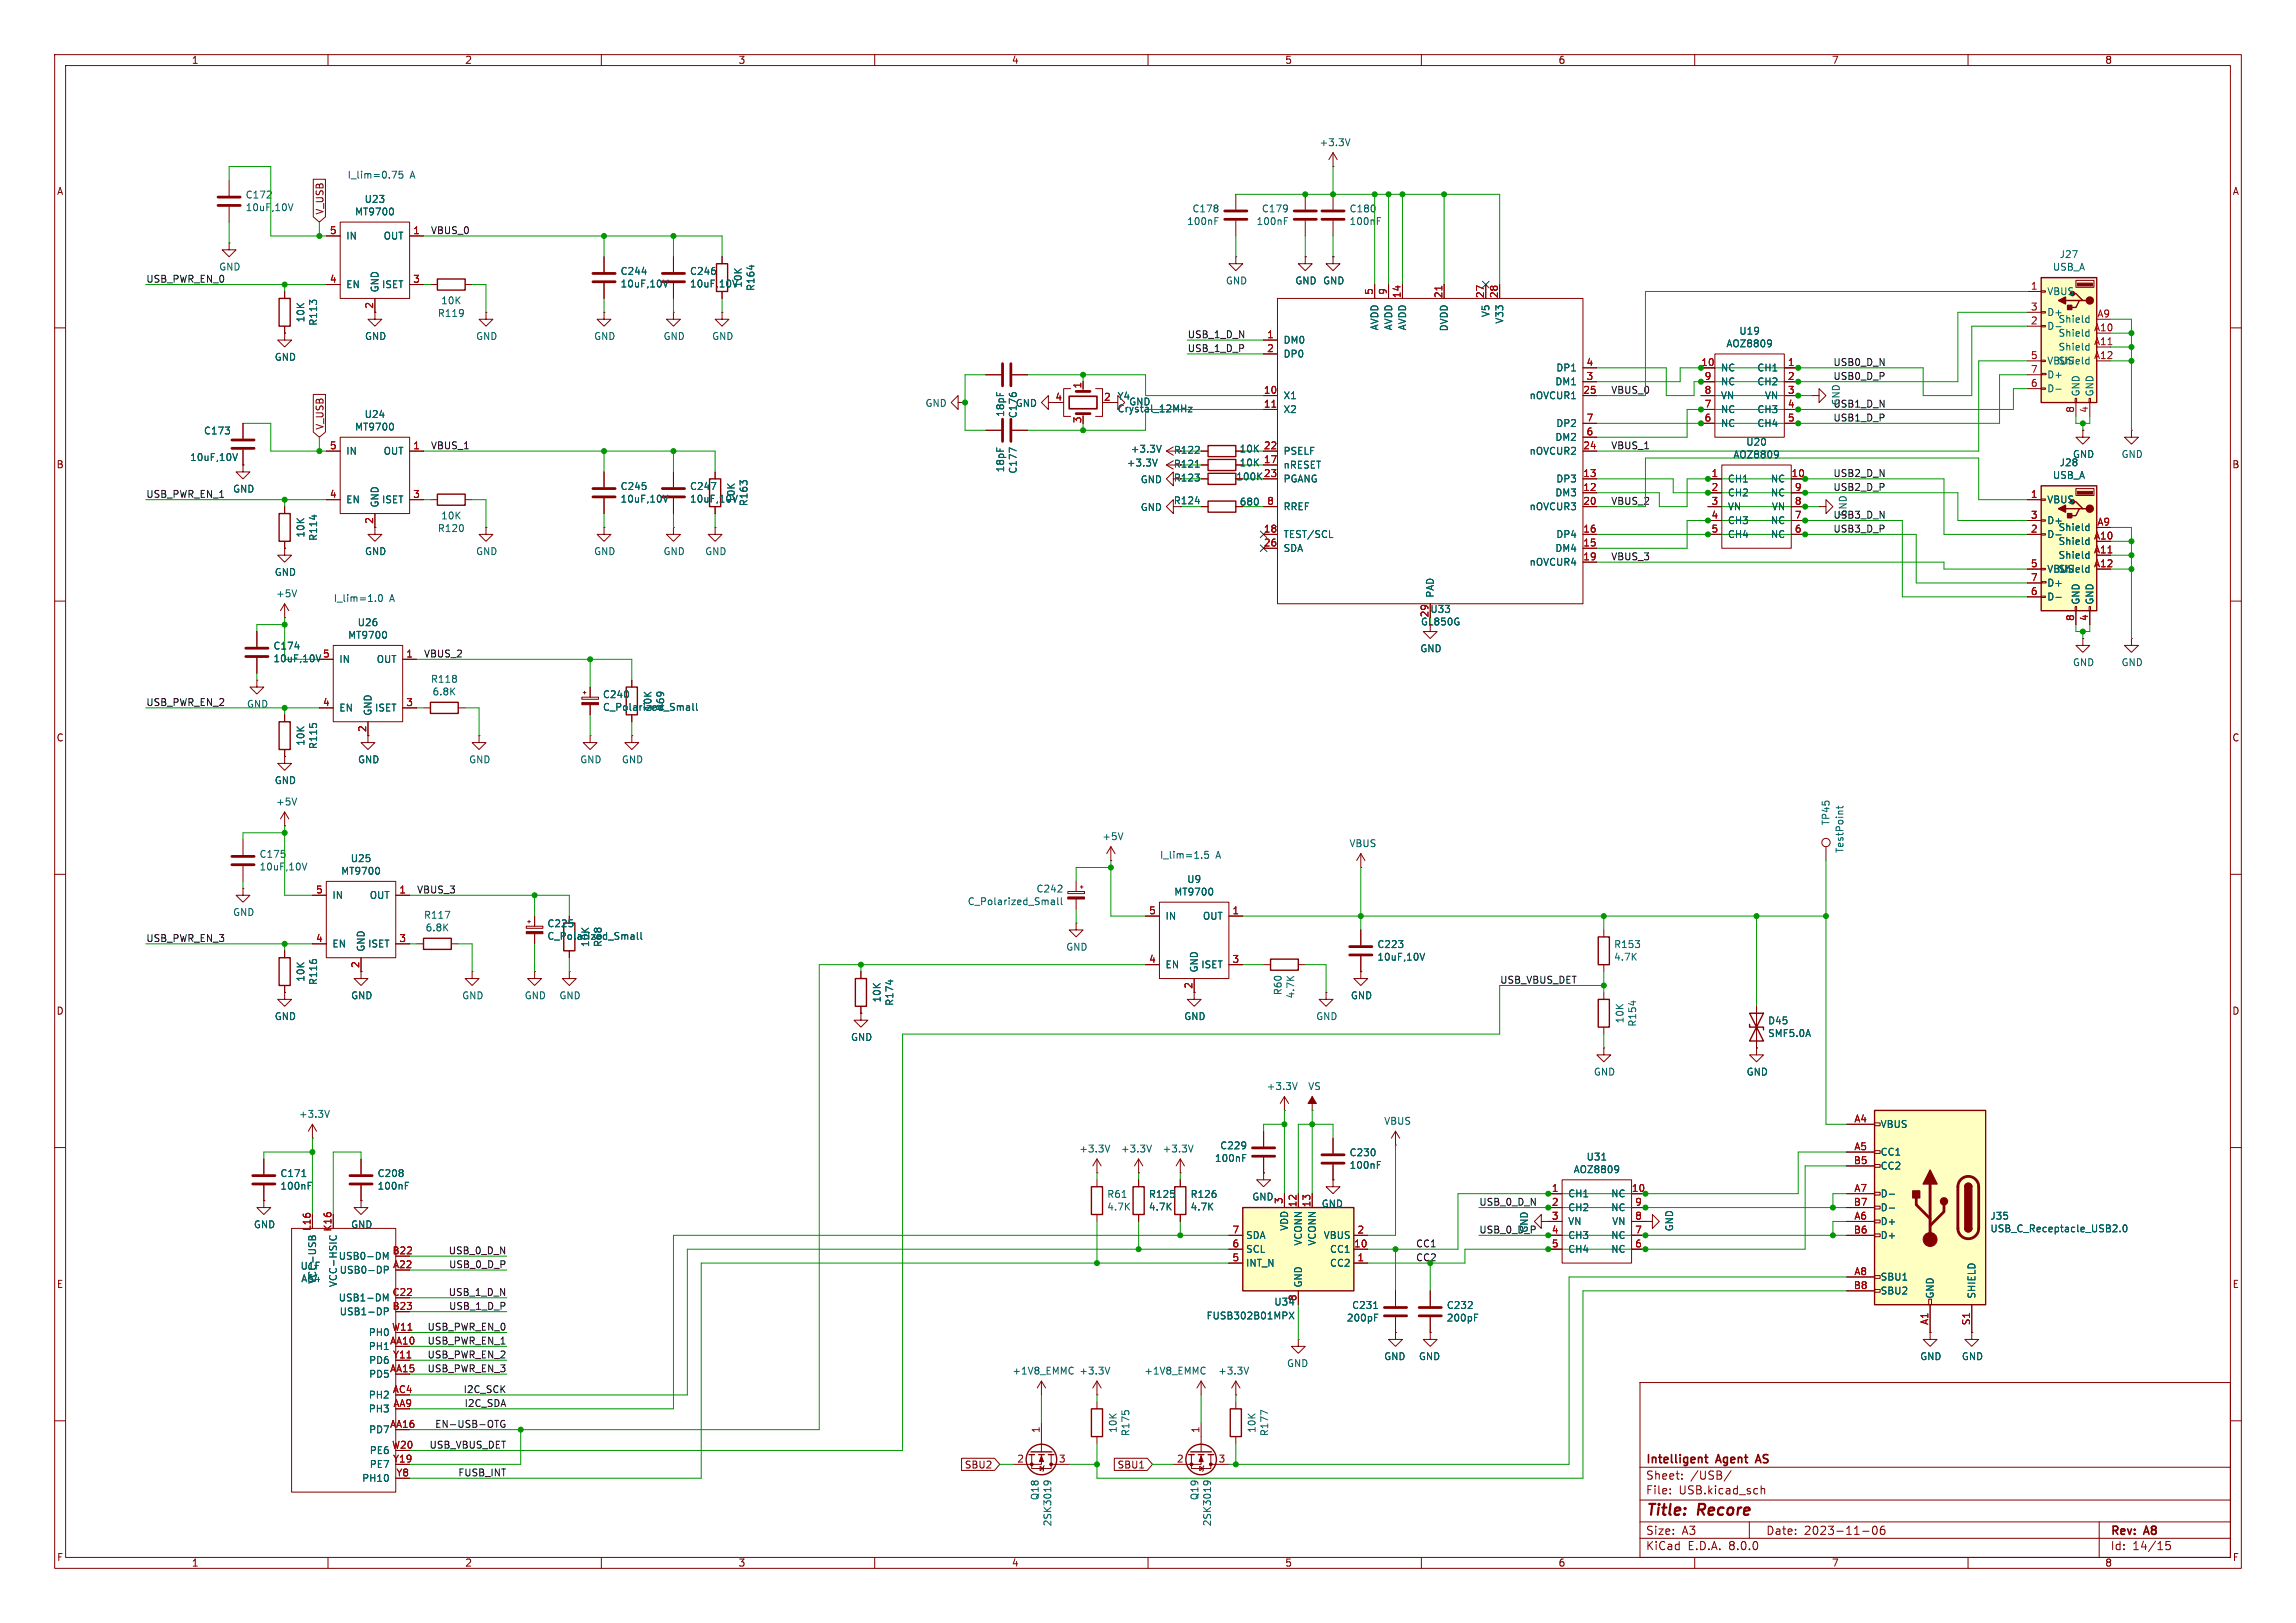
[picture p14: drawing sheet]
<svg xmlns="http://www.w3.org/2000/svg" width="420mm" height="297mm" viewBox="0 0 420 297" stroke-linecap="round" stroke-linejoin="round" font-family="sans-serif">
<defs><g id="words">
<g font-size="2.8" fill="#840000">
<text x="301" y="277.9">Title:</text>
<text x="310.6" y="277.9">Recore</text>
</g>
<g font-size="2.1" fill="#840000">
<text x="301" y="268.2">Intelligent</text>
<text x="314.1" y="268.2">Agent</text>
<text x="322" y="268.2">AS</text>
<text x="301" y="273.7">File:</text>
<text x="301" y="271">Sheet:</text>
<text x="307.1" y="273.7">USB.kicad_sch</text>
<text x="309.2" y="271">/USB/</text>
<text x="301" y="281.1">Size:</text>
<text x="307.6" y="281.1">A3</text>
<text x="323" y="281.1">Date:</text>
<text x="330" y="281.1">2023-11-06</text>
<text x="386" y="281.3">Rev:</text>
<text x="392.4" y="281.3">A8</text>
<text x="301" y="283.9">KiCad</text>
<text x="308.7" y="283.9">E.D.A.</text>
<text x="316.3" y="283.9">8.0.0</text>
<text x="386" y="283.9">Id:</text>
<text x="390.1" y="283.9">14/15</text>
</g>
<g font-size="1.8" fill="#840000">
<text x="35" y="11.9">1</text>
<text x="85" y="11.9">2</text>
<text x="135" y="11.9">3</text>
<text x="185" y="11.9">4</text>
<text x="235" y="11.9">5</text>
<text x="285" y="11.9">6</text>
<text x="335" y="11.9">7</text>
<text x="385" y="11.9">8</text>
<text x="10.3" y="35.9">A</text>
<text x="408.3" y="35.9">A</text>
<text x="59.4" y="39.4" transform="rotate(-90 59.4 39.4)">V_USB</text>
<text x="201.9" y="73.4">2</text>
<text x="59.4" y="78.7" transform="rotate(-90 59.4 78.7)">V_USB</text>
<text x="214.6" y="83.2">R122</text>
<text x="10.3" y="85.9">B</text>
<text x="214.6" y="88.3">R123</text>
<text x="214.6" y="85.8">R121</text>
<text x="226" y="88.1">100K</text>
<text x="408.2" y="85.9">B</text>
<text x="214.6" y="92.5">R124</text>
<text x="259.8" y="114.7">GL850G</text>
<text x="10.3" y="135.9">C</text>
<text x="67.1" y="134.1" transform="rotate(-90 67.1 134.1)">2</text>
<text x="408.2" y="135.9">C</text>
<text x="65.8" y="177.2" transform="rotate(-90 65.8 177.2)">2</text>
<text x="10.3" y="185.9">D</text>
<text x="218.2" y="181" transform="rotate(-90 218.2 181)">2</text>
<text x="408.2" y="185.9">D</text>
<text x="10.3" y="235.9">E</text>
<text x="408.3" y="235.9">E</text>
<text x="176.4" y="268.9">SBU2</text>
<text x="204.3" y="268.9">SBU1</text>
<text x="10.3" y="285.9">F</text>
<text x="35" y="286.9">1</text>
<text x="85" y="286.9">2</text>
<text x="135" y="286.9">3</text>
<text x="185" y="286.9">4</text>
<text x="235" y="286.9">5</text>
<text x="285" y="286.9">6</text>
<text x="335" y="286.9">7</text>
<text x="385" y="286.9">8</text>
<text x="408.3" y="285.9">F</text>
</g>
<g font-size="1.8" fill="#006464">
<text x="241.3" y="26.9">+3.3V</text>
<text x="44.8" y="36.5">C172</text>
<text x="44.8" y="38.8">10uF,10V</text>
<text x="64.9" y="39.6">MT9700</text>
<text x="66.6" y="37.3">U23</text>
<text x="217.1" y="41.4">100nF</text>
<text x="218" y="39.1">C178</text>
<text x="229.8" y="41.4">100nF</text>
<text x="230.7" y="39.1">C179</text>
<text x="246.8" y="39.1">C180</text>
<text x="246.8" y="41.4">100nF</text>
<text x="63.2" y="44">IN</text>
<text x="70.1" y="44">OUT</text>
<text x="376.7" y="47.4">J27</text>
<text x="40" y="49.7">GND</text>
<text x="63.2" y="52.9">EN</text>
<text x="69.4" y="53.6" transform="rotate(-90 69.4 53.6)">GND</text>
<text x="69.8" y="52.9">ISET</text>
<text x="113.4" y="50.5">C244</text>
<text x="113.4" y="52.8">10uF,10V</text>
<text x="126.1" y="50.5">C246</text>
<text x="126.1" y="52.8">10uF,10V</text>
<text x="135.9" y="52.7" transform="rotate(-90 135.9 52.7)">10K</text>
<text x="138.2" y="53.4" transform="rotate(-90 138.2 53.4)">R164</text>
<text x="224.2" y="52.2">GND</text>
<text x="236.9" y="52.2">GND GND</text>
<text x="375.4" y="49.7">USB_A</text>
<text x="55.9" y="59.1" transform="rotate(-90 55.9 59.1)">10K</text>
<text x="58.2" y="59.7" transform="rotate(-90 58.2 59.7)">R113</text>
<text x="80" y="58.2">R119</text>
<text x="80.6" y="55.9">10K</text>
<text x="272.6" y="58.1" transform="rotate(-90 272.6 58.1)">V5</text>
<text x="275.2" y="59.3" transform="rotate(-90 275.2 59.3)">V33</text>
<text x="374.4" y="54.2">VBUS</text>
<text x="374.4" y="58">D+</text>
<text x="376.5" y="59.3">Shield</text>
<text x="66.7" y="62.4">GND</text>
<text x="87" y="62.4">GND</text>
<text x="108.6" y="62.4">GND</text>
<text x="121.3" y="62.4">GND</text>
<text x="130.2" y="62.4">GND</text>
<text x="234.7" y="63.1">DM0</text>
<text x="234.7" y="65.6">DP0</text>
<text x="252.3" y="60.5" transform="rotate(-90 252.3 60.5)">AVDD</text>
<text x="254.9" y="60.5" transform="rotate(-90 254.9 60.5)">AVDD</text>
<text x="257.4" y="60.5" transform="rotate(-90 257.4 60.5)">AVDD</text>
<text x="265" y="60.7" transform="rotate(-90 265 60.7)">DVDD</text>
<text x="315.7" y="63.8">AOZ8809</text>
<text x="318.1" y="61.4">U19</text>
<text x="374.4" y="60.6">D-</text>
<text x="376.5" y="61.8">Shield</text>
<text x="376.5" y="64.4">Shield</text>
<text x="50.2" y="66.2">GND</text>
<text x="284.4" y="70.7">DM1</text>
<text x="284.6" y="68.2">DP1</text>
<text x="314.7" y="68.2">NC</text>
<text x="314.7" y="70.7">NC</text>
<text x="321.4" y="70.7">CH2</text>
<text x="321.4" y="68.2">CH1</text>
<text x="374.4" y="66.9">VBUS</text>
<text x="374.4" y="72">D-</text>
<text x="374.4" y="69.4">D+</text>
<text x="376.5" y="66.9">Shield</text>
<text x="66.6" y="76.7">U24</text>
<text x="169.2" y="74.7">GND</text>
<text x="183.9" y="76.4" transform="rotate(-90 183.9 76.4)">18pF</text>
<text x="185.7" y="74.7">GND</text>
<text x="186.2" y="76.6" transform="rotate(-90 186.2 76.6)">C176</text>
<text x="204.3" y="73.4">Y4</text>
<text x="204.3" y="75.7">Crystal_12MHz</text>
<text x="206.5" y="74.4">GND</text>
<text x="234.7" y="73.3">X1</text>
<text x="234.7" y="75.8">X2</text>
<text x="279.7" y="73.3">nOVCUR1</text>
<text x="314.7" y="75.8">NC</text>
<text x="314.7" y="73.3">VN</text>
<text x="321.4" y="75.8">CH3</text>
<text x="322.8" y="73.3">VN</text>
<text x="380.6" y="72.6" transform="rotate(-90 380.6 72.6)">GND</text>
<text x="383.1" y="72.6" transform="rotate(-90 383.1 72.6)">GND</text>
<text x="37.2" y="79.7">C173</text>
<text x="63.2" y="83.4">IN</text>
<text x="64.9" y="79">MT9700</text>
<text x="70.1" y="83.4">OUT</text>
<text x="206.8" y="83">+3.3V</text>
<text x="226.7" y="83">10K</text>
<text x="234.7" y="83.4">PSELF</text>
<text x="279.7" y="83.4">nOVCUR2</text>
<text x="284.4" y="80.9">DM2</text>
<text x="284.6" y="78.3">DP2</text>
<text x="314.7" y="78.3">NC</text>
<text x="319.3" y="81.8">U20</text>
<text x="321.4" y="78.3">CH4</text>
<text x="379.1" y="84">GND</text>
<text x="388" y="84">GND</text>
<text x="34.7" y="84.6">10uF,10V</text>
<text x="113.4" y="89.9">C245</text>
<text x="126.1" y="89.9">C247</text>
<text x="183.9" y="86.5" transform="rotate(-90 183.9 86.5)">18pF</text>
<text x="186.2" y="86.8" transform="rotate(-90 186.2 86.8)">C177</text>
<text x="206" y="85.6">+3.3V</text>
<text x="208.6" y="88.6">GND</text>
<text x="226.7" y="85.5">10K</text>
<text x="234.7" y="86">nRESET</text>
<text x="234.7" y="88.5">PGANG</text>
<text x="284.6" y="88.5">DP3</text>
<text x="316" y="88.5">CH1</text>
<text x="317" y="84.1">AOZ8809</text>
<text x="323.8" y="88.5">NC</text>
<text x="375.4" y="87.8">USB_A</text>
<text x="376.7" y="85.5">J28</text>
<text x="42.5" y="90.3">GND</text>
<text x="63.2" y="92.3">EN</text>
<text x="69.4" y="93" transform="rotate(-90 69.4 93)">GND</text>
<text x="69.8" y="92.3">ISET</text>
<text x="80.6" y="95.2">10K</text>
<text x="113.4" y="92.2">10uF,10V</text>
<text x="126.1" y="92.2">10uF,10V</text>
<text x="134.6" y="92.1" transform="rotate(-90 134.6 92.1)">10K</text>
<text x="136.9" y="92.7" transform="rotate(-90 136.9 92.7)">R163</text>
<text x="208.6" y="93.7">GND</text>
<text x="226.7" y="92.7">680</text>
<text x="234.7" y="93.6">RREF</text>
<text x="279.7" y="93.6">nOVCUR3</text>
<text x="284.4" y="91">DM3</text>
<text x="316" y="91">CH2</text>
<text x="316" y="93.6">VN</text>
<text x="323.8" y="91">NC</text>
<text x="324" y="93.6">VN</text>
<text x="374.4" y="92.3">VBUS</text>
<text x="55.9" y="98.5" transform="rotate(-90 55.9 98.5)">10K</text>
<text x="58.2" y="99.1" transform="rotate(-90 58.2 99.1)">R114</text>
<text x="66.7" y="101.8">GND</text>
<text x="80" y="97.6">R120</text>
<text x="87" y="101.8">GND</text>
<text x="108.6" y="101.8">GND</text>
<text x="121.3" y="101.8">GND</text>
<text x="128.9" y="101.8">GND</text>
<text x="234.7" y="98.7">TEST/SCL</text>
<text x="234.7" y="101.2">SDA</text>
<text x="284.4" y="101.2">DM4</text>
<text x="284.6" y="98.7">DP4</text>
<text x="316" y="96.1">CH3</text>
<text x="316" y="98.7">CH4</text>
<text x="323.8" y="98.7">NC</text>
<text x="323.8" y="96.1">NC</text>
<text x="374.4" y="98.7">D-</text>
<text x="374.4" y="96.1">D+</text>
<text x="376.5" y="99.9">Shield</text>
<text x="376.5" y="97.4">Shield</text>
<text x="50.2" y="105.6">GND</text>
<text x="279.7" y="103.7">nOVCUR4</text>
<text x="374.4" y="105">VBUS</text>
<text x="374.4" y="107.5">D+</text>
<text x="376.5" y="102.5">Shield</text>
<text x="376.5" y="105">Shield</text>
<text x="50.4" y="109.5">+5V</text>
<text x="261.5" y="112.3">U33</text>
<text x="262.5" y="109.5" transform="rotate(-90 262.5 109.5)">PAD</text>
<text x="374.4" y="110.1">D-</text>
<text x="380.6" y="110.7" transform="rotate(-90 380.6 110.7)">GND</text>
<text x="383.1" y="110.7" transform="rotate(-90 383.1 110.7)">GND</text>
<text x="49.9" y="119.1">C174</text>
<text x="63.6" y="117.1">MT9700</text>
<text x="65.3" y="114.8">U26</text>
<text x="259.7" y="119.6">GND</text>
<text x="49.9" y="121.4">10uF,10V</text>
<text x="62" y="121.5">IN</text>
<text x="68.8" y="121.5">OUT</text>
<text x="78.7" y="125.1">R118</text>
<text x="379.1" y="122.1">GND</text>
<text x="388" y="122.1">GND</text>
<text x="45.1" y="129.7">GND</text>
<text x="62" y="130.4">EN</text>
<text x="68.2" y="131.1" transform="rotate(-90 68.2 131.1)">GND</text>
<text x="68.5" y="130.4">ISET</text>
<text x="79" y="127.5">6.8K</text>
<text x="110.2" y="128">C240</text>
<text x="110.2" y="130.3">C_Polarized_Small</text>
<text x="119.4" y="130.2" transform="rotate(-90 119.4 130.2)">10K</text>
<text x="121.7" y="130.2" transform="rotate(-90 121.7 130.2)">R69</text>
<text x="55.9" y="136.6" transform="rotate(-90 55.9 136.6)">10K</text>
<text x="58.2" y="137.2" transform="rotate(-90 58.2 137.2)">R115</text>
<text x="50.2" y="143.7">GND</text>
<text x="65.4" y="139.9">GND</text>
<text x="85.7" y="139.9">GND</text>
<text x="106" y="139.9">GND</text>
<text x="113.7" y="139.9">GND</text>
<text x="50.4" y="147.6">+5V</text>
<text x="201.5" y="153.9">+5V</text>
<text x="246.8" y="155.2">VBUS</text>
<text x="334.9" y="151.1" transform="rotate(-90 334.9 151.1)">TP45</text>
<text x="47.4" y="157.2">C175</text>
<text x="47.4" y="159.5">10uF,10V</text>
<text x="62.3" y="160.3">MT9700</text>
<text x="64.1" y="158">U25</text>
<text x="217.1" y="161.8">U9</text>
<text x="337.4" y="156.2" transform="rotate(-90 337.4 156.2)">TestPoint</text>
<text x="42.5" y="167.8">GND</text>
<text x="60.7" y="164.7">IN</text>
<text x="67.5" y="164.7">OUT</text>
<text x="176.9" y="165.8">C_Polarized_Small</text>
<text x="189.5" y="163.5">C242</text>
<text x="214.7" y="164.1">MT9700</text>
<text x="60.7" y="173.6">EN</text>
<text x="67.2" y="173.6">ISET</text>
<text x="77.5" y="168.3">R117</text>
<text x="77.8" y="170.6">6.8K</text>
<text x="100" y="169.9">C225</text>
<text x="100" y="172.2">C_Polarized_Small</text>
<text x="107.9" y="173.4" transform="rotate(-90 107.9 173.4)">10K</text>
<text x="110.3" y="173.4" transform="rotate(-90 110.3 173.4)">R68</text>
<text x="213.1" y="168.5">IN</text>
<text x="219.9" y="168.5">OUT</text>
<text x="251.9" y="173.7">C223</text>
<text x="295.2" y="173.7">R153</text>
<text x="55.9" y="179.7" transform="rotate(-90 55.9 179.7)">10K</text>
<text x="66.9" y="174.2" transform="rotate(-90 66.9 174.2)">GND</text>
<text x="194.9" y="174.2">GND</text>
<text x="213.1" y="177.4">EN</text>
<text x="219.3" y="178.1" transform="rotate(-90 219.3 178.1)">GND</text>
<text x="219.6" y="177.4">ISET</text>
<text x="251.9" y="176">10uF,10V</text>
<text x="295.2" y="176">4.7K</text>
<text x="58.2" y="180.4" transform="rotate(-90 58.2 180.4)">R116</text>
<text x="64.1" y="183.1">GND</text>
<text x="84.5" y="183.1">GND</text>
<text x="95.9" y="183.1">GND</text>
<text x="102.2" y="183.1">GND</text>
<text x="161.3" y="183.6" transform="rotate(-90 161.3 183.6)">10K</text>
<text x="163.6" y="184.2" transform="rotate(-90 163.6 184.2)">R174</text>
<text x="234.6" y="182.2" transform="rotate(-90 234.6 182.2)">R60</text>
<text x="237" y="182.8" transform="rotate(-90 237 182.8)">4.7K</text>
<text x="247" y="183.1">GND</text>
<text x="50.2" y="186.9">GND</text>
<text x="155.6" y="190.7">GND</text>
<text x="216.5" y="186.9">GND</text>
<text x="240.7" y="186.9">GND</text>
<text x="297.2" y="187.4" transform="rotate(-90 297.2 187.4)">10K</text>
<text x="299.5" y="188" transform="rotate(-90 299.5 188)">R154</text>
<text x="323.3" y="187.7">D45</text>
<text x="323.3" y="190">SMF5.0A</text>
<text x="291.5" y="197">GND</text>
<text x="319.4" y="197">GND</text>
<text x="231.6" y="199.7">+3.3V</text>
<text x="239.2" y="199.7">VS</text>
<text x="54.6" y="204.7">+3.3V</text>
<text x="253.1" y="206">VBUS</text>
<text x="343.9" y="206.6">VBUS</text>
<text x="51.2" y="215.6">C171</text>
<text x="69" y="215.6">C208</text>
<text x="197.3" y="211.1">+3.3V</text>
<text x="205" y="211.1">+3.3V</text>
<text x="212.6" y="211.1">+3.3V</text>
<text x="222.1" y="212.8">100nF</text>
<text x="223.1" y="210.5">C229</text>
<text x="246.8" y="211.8">C230</text>
<text x="246.8" y="214.1">100nF</text>
<text x="287.8" y="214.9">AOZ8809</text>
<text x="290.1" y="212.6">U31</text>
<text x="343.9" y="211.7">CC1</text>
<text x="343.9" y="214.2">CC2</text>
<text x="51.2" y="217.9">100nF</text>
<text x="69" y="217.9">100nF</text>
<text x="202.4" y="219.4">R61</text>
<text x="202.4" y="221.7">4.7K</text>
<text x="210.1" y="219.4">R125</text>
<text x="210.1" y="221.7">4.7K</text>
<text x="217.7" y="219.4">R126</text>
<text x="217.7" y="221.7">4.7K</text>
<text x="229" y="219.9">GND</text>
<text x="241.7" y="221.2">GND</text>
<text x="286.8" y="221.8">CH2</text>
<text x="286.8" y="219.3">CH1</text>
<text x="294.6" y="219.3">NC</text>
<text x="294.6" y="221.8">NC</text>
<text x="343.9" y="219.3">D-</text>
<text x="343.9" y="221.8">D-</text>
<text x="46.4" y="225">GND</text>
<text x="64.1" y="225">GND</text>
<text x="227.8" y="226.9">SDA</text>
<text x="235.8" y="225.3" transform="rotate(-90 235.8 225.3)">VDD</text>
<text x="242" y="226.9">VBUS</text>
<text x="279.7" y="225.7" transform="rotate(-90 279.7 225.7)">GND</text>
<text x="286.8" y="224.4">VN</text>
<text x="286.8" y="226.9">CH3</text>
<text x="294.6" y="226.9">NC</text>
<text x="294.8" y="224.4">VN</text>
<text x="306.2" y="225.4" transform="rotate(-90 306.2 225.4)">GND</text>
<text x="343.9" y="224.4">D+</text>
<text x="343.9" y="226.9">D+</text>
<text x="364" y="223.4">J35</text>
<text x="364" y="225.7">USB_C_Receptacle_USB2.0</text>
<text x="54.9" y="232.5">U1F</text>
<text x="61.9" y="230.7">USB0-DM</text>
<text x="62" y="233.3">USB0-DP</text>
<text x="227.8" y="232">INT_N</text>
<text x="227.8" y="229.5">SCL</text>
<text x="238.4" y="228" transform="rotate(-90 238.4 228)">VCONN</text>
<text x="240.9" y="228" transform="rotate(-90 240.9 228)">VCONN</text>
<text x="243.2" y="232">CC2</text>
<text x="243.2" y="229.5">CC1</text>
<text x="286.8" y="229.5">CH4</text>
<text x="294.6" y="229.5">NC</text>
<text x="55" y="234.8">A64</text>
<text x="58" y="235" transform="rotate(-90 58 235)">VCC-USB</text>
<text x="61.8" y="235.6" transform="rotate(-90 61.8 235.6)">VCC-HSIC</text>
<text x="61.9" y="238.4">USB1-DM</text>
<text x="233" y="239.1">U34</text>
<text x="238.4" y="235.7" transform="rotate(-90 238.4 235.7)">GND</text>
<text x="247.2" y="239.7">C231</text>
<text x="264.6" y="239.7">C232</text>
<text x="343.9" y="234.5">SBU1</text>
<text x="343.9" y="237.1">SBU2</text>
<text x="353.9" y="237.7" transform="rotate(-90 353.9 237.7)">GND</text>
<text x="361.5" y="237.7" transform="rotate(-90 361.5 237.7)">SHIELD</text>
<text x="62" y="240.9">USB1-DP</text>
<text x="67.4" y="244.7">PH0</text>
<text x="220.6" y="241.7">FUSB302B01MPX</text>
<text x="246.3" y="242">200pF</text>
<text x="264.6" y="242">200pF</text>
<text x="67.4" y="247.2">PH1</text>
<text x="67.4" y="249.8">PD6</text>
<text x="185.1" y="251.7">+1V8_EMMC</text>
<text x="197.3" y="251.7">+3.3V</text>
<text x="209.2" y="251.7">+1V8_EMMC</text>
<text x="222.7" y="251.7">+3.3V</text>
<text x="235.3" y="250.4">GND</text>
<text x="253.1" y="249.1">GND</text>
<text x="259.5" y="249.1">GND</text>
<text x="351.1" y="249.1">GND</text>
<text x="358.8" y="249.1">GND</text>
<text x="67.4" y="256.1">PH2</text>
<text x="67.4" y="252.3">PD5</text>
<text x="67.4" y="258.7">PH3</text>
<text x="67.4" y="262.5">PD7</text>
<text x="204.5" y="262.3" transform="rotate(-90 204.5 262.3)">10K</text>
<text x="206.8" y="262.9" transform="rotate(-90 206.8 262.9)">R175</text>
<text x="229.9" y="262.3" transform="rotate(-90 229.9 262.3)">10K</text>
<text x="232.2" y="262.9" transform="rotate(-90 232.2 262.9)">R177</text>
<text x="67.5" y="266.3">PE6</text>
<text x="67.5" y="268.8">PE7</text>
<text x="66.2" y="271.4">PH10</text>
<text x="190.2" y="274.6" transform="rotate(-90 190.2 274.6)">Q18</text>
<text x="219.4" y="274.6" transform="rotate(-90 219.4 274.6)">Q19</text>
<text x="192.5" y="279.4" transform="rotate(-90 192.5 279.4)">2SK3019</text>
<text x="221.7" y="279.4" transform="rotate(-90 221.7 279.4)">2SK3019</text>
</g>
<g font-size="1.8" fill="#0000c2">
<text x="63.5" y="32.8">I_lim=0.75</text>
<text x="75" y="32.8">A</text>
<text x="61" y="110.2">I_lim=1.0</text>
<text x="71.3" y="110.2">A</text>
<text x="212.1" y="157.2">I_lim=1.5</text>
<text x="222.4" y="157.2">A</text>
</g>
<g font-size="1.8" fill="#a90000">
<text x="60.3" y="42.9">5</text>
<text x="75.5" y="42.9">1</text>
<text x="60.3" y="51.8">4</text>
<text x="75.5" y="51.8">3</text>
<text x="371.4" y="53.1">1</text>
<text x="68.3" y="56.6" transform="rotate(-90 68.3 56.6)">2</text>
<text x="251.2" y="54" transform="rotate(-90 251.2 54)">5</text>
<text x="253.7" y="54" transform="rotate(-90 253.7 54)">9</text>
<text x="256.3" y="54.7" transform="rotate(-90 256.3 54.7)">14</text>
<text x="263.9" y="54.7" transform="rotate(-90 263.9 54.7)">21</text>
<text x="271.5" y="54.7" transform="rotate(-90 271.5 54.7)">27</text>
<text x="274.1" y="54.7" transform="rotate(-90 274.1 54.7)">28</text>
<text x="371.4" y="59.4">2</text>
<text x="371.4" y="56.9">3</text>
<text x="383.6" y="58.2">A9</text>
<text x="231.7" y="62">1</text>
<text x="231.7" y="64.5">2</text>
<text x="371.4" y="65.8">5</text>
<text x="383" y="60.7">A10</text>
<text x="383" y="63.2">A11</text>
<text x="383" y="65.8">A12</text>
<text x="197.9" y="71.2" transform="rotate(-90 197.9 71.2)">1</text>
<text x="290.1" y="69.6">3</text>
<text x="290.1" y="67.1">4</text>
<text x="311.1" y="67.1">10</text>
<text x="311.7" y="69.6">9</text>
<text x="327" y="69.6">2</text>
<text x="327" y="67.1">1</text>
<text x="371.4" y="70.9">6</text>
<text x="371.4" y="68.3">7</text>
<text x="193" y="73.4">4</text>
<text x="197.9" y="77.5" transform="rotate(-90 197.9 77.5)">3</text>
<text x="231.1" y="72.1">10</text>
<text x="231.1" y="74.7">11</text>
<text x="289.5" y="72.1">25</text>
<text x="290.1" y="77.2">7</text>
<text x="311.7" y="77.2">6</text>
<text x="311.7" y="74.7">7</text>
<text x="311.7" y="72.1">8</text>
<text x="327" y="72.1">3</text>
<text x="327" y="74.7">4</text>
<text x="327" y="77.2">5</text>
<text x="379.5" y="75.6" transform="rotate(-90 379.5 75.6)">8</text>
<text x="382" y="75.6" transform="rotate(-90 382 75.6)">4</text>
<text x="60.3" y="82.3">5</text>
<text x="75.5" y="82.3">1</text>
<text x="231.1" y="82.3">22</text>
<text x="289.5" y="82.3">24</text>
<text x="290.1" y="79.8">6</text>
<text x="231.1" y="84.8">17</text>
<text x="231.1" y="87.4">23</text>
<text x="289.5" y="89.9">12</text>
<text x="289.5" y="87.4">13</text>
<text x="313" y="89.9">2</text>
<text x="313" y="87.4">1</text>
<text x="327.6" y="87.4">10</text>
<text x="328.2" y="89.9">9</text>
<text x="60.3" y="91.2">4</text>
<text x="68.3" y="96" transform="rotate(-90 68.3 96)">2</text>
<text x="75.5" y="91.2">3</text>
<text x="231.7" y="92.5">8</text>
<text x="289.5" y="92.5">20</text>
<text x="313" y="92.5">3</text>
<text x="313" y="95">4</text>
<text x="328.2" y="95">7</text>
<text x="328.2" y="92.5">8</text>
<text x="371.4" y="91.2">1</text>
<text x="371.4" y="95">3</text>
<text x="231.1" y="97.5">18</text>
<text x="231.1" y="100.1">26</text>
<text x="289.5" y="100.1">15</text>
<text x="289.5" y="97.5">16</text>
<text x="313" y="97.5">5</text>
<text x="328.2" y="97.5">6</text>
<text x="371.4" y="97.5">2</text>
<text x="383" y="98.8">A10</text>
<text x="383" y="101.3">A11</text>
<text x="383.6" y="96.3">A9</text>
<text x="289.5" y="102.6">19</text>
<text x="371.4" y="103.9">5</text>
<text x="371.4" y="106.4">7</text>
<text x="383" y="103.9">A12</text>
<text x="261.4" y="113.1" transform="rotate(-90 261.4 113.1)">29</text>
<text x="371.4" y="109">6</text>
<text x="379.5" y="113.7" transform="rotate(-90 379.5 113.7)">8</text>
<text x="382" y="113.7" transform="rotate(-90 382 113.7)">4</text>
<text x="59" y="120.4">5</text>
<text x="74.2" y="120.4">1</text>
<text x="59" y="129.3">4</text>
<text x="74.2" y="129.3">3</text>
<text x="57.7" y="163.6">5</text>
<text x="73" y="163.6">1</text>
<text x="210.1" y="167.4">5</text>
<text x="225.4" y="167.4">1</text>
<text x="57.7" y="172.5">4</text>
<text x="73" y="172.5">3</text>
<text x="210.1" y="176.3">4</text>
<text x="225.4" y="176.3">3</text>
<text x="339.1" y="205.5">A4</text>
<text x="339" y="213.1">B5</text>
<text x="339.1" y="210.6">A5</text>
<text x="234.7" y="220.4" transform="rotate(-90 234.7 220.4)">3</text>
<text x="237.2" y="221" transform="rotate(-90 237.2 221)">12</text>
<text x="239.8" y="221" transform="rotate(-90 239.8 221)">13</text>
<text x="283.8" y="220.7">2</text>
<text x="283.8" y="218.2">1</text>
<text x="298.4" y="218.2">10</text>
<text x="299" y="220.7">9</text>
<text x="339" y="220.7">B7</text>
<text x="339.1" y="218.2">A7</text>
<text x="56.9" y="225.3" transform="rotate(-90 56.9 225.3)">L16</text>
<text x="60.7" y="225.5" transform="rotate(-90 60.7 225.5)">K16</text>
<text x="225.4" y="225.8">7</text>
<text x="248.2" y="225.8">2</text>
<text x="283.8" y="223.3">3</text>
<text x="283.8" y="225.8">4</text>
<text x="299" y="225.8">7</text>
<text x="299" y="223.3">8</text>
<text x="339" y="225.8">B6</text>
<text x="339.1" y="223.3">A6</text>
<text x="71.7" y="229.6">B22</text>
<text x="71.8" y="232.2">A22</text>
<text x="225.4" y="230.9">5</text>
<text x="225.4" y="228.3">6</text>
<text x="247.6" y="228.3">10</text>
<text x="248.2" y="230.9">1</text>
<text x="283.8" y="228.3">5</text>
<text x="299" y="228.3">6</text>
<text x="339.1" y="233.4">A8</text>
<text x="71.7" y="239.8">B23</text>
<text x="71.7" y="237.2">C22</text>
<text x="237.2" y="238.2" transform="rotate(-90 237.2 238.2)">8</text>
<text x="339" y="236">B8</text>
<text x="71.6" y="243.6">W11</text>
<text x="352.8" y="242.6" transform="rotate(-90 352.8 242.6)">A1</text>
<text x="360.4" y="242.6" transform="rotate(-90 360.4 242.6)">S1</text>
<text x="71.3" y="246.1">AA10</text>
<text x="71.3" y="251.2">AA15</text>
<text x="71.8" y="248.7">Y11</text>
<text x="71.8" y="255">AC4</text>
<text x="71.9" y="257.6">AA9</text>
<text x="71.3" y="261.4">AA16</text>
<text x="190.2" y="262.3" transform="rotate(-90 190.2 262.3)">1</text>
<text x="219.5" y="262.3" transform="rotate(-90 219.5 262.3)">1</text>
<text x="71.6" y="265.2">W20</text>
<text x="71.8" y="267.7">Y19</text>
<text x="186" y="267.7">2</text>
<text x="193.6" y="267.7">3</text>
<text x="215.2" y="267.7">2</text>
<text x="222.8" y="267.7">3</text>
<text x="72.4" y="270.3">Y8</text>
</g>
<g font-size="1.8" fill="#0f0f0f">
<text x="78.7" y="42.9">VBUS_0</text>
<text x="26.7" y="51.8">USB_PWR_EN_0</text>
<text x="217.2" y="64.5">USB_1_D_P</text>
<text x="217.2" y="62">USB_1_D_N</text>
<text x="335.3" y="67">USB0_D_N</text>
<text x="335.3" y="69.6">USB0_D_P</text>
<text x="294.6" y="72.1">VBUS_0</text>
<text x="335.3" y="74.7">USB1_D_N</text>
<text x="335.3" y="77.2">USB1_D_P</text>
<text x="336.7" y="74.3" transform="rotate(-90 336.7 74.3)">GND</text>
<text x="78.7" y="82.3">VBUS_1</text>
<text x="294.6" y="82.3">VBUS_1</text>
<text x="335.3" y="89.9">USB2_D_P</text>
<text x="335.3" y="87.4">USB2_D_N</text>
<text x="26.7" y="91.2">USB_PWR_EN_1</text>
<text x="294.6" y="92.4">VBUS_2</text>
<text x="335.3" y="95">USB3_D_N</text>
<text x="338" y="94.6" transform="rotate(-90 338 94.6)">GND</text>
<text x="335.3" y="97.5">USB3_D_P</text>
<text x="294.6" y="102.6">VBUS_3</text>
<text x="77.5" y="120.4">VBUS_2</text>
<text x="26.7" y="129.3">USB_PWR_EN_2</text>
<text x="76.2" y="163.6">VBUS_3</text>
<text x="26.7" y="172.5">USB_PWR_EN_3</text>
<text x="274.3" y="180.1">USB_VBUS_DET</text>
<text x="270.5" y="220.7">USB_0_D_N</text>
<text x="270.5" y="225.8">USB_0_D_P</text>
<text x="82" y="229.6">USB_0_D_N</text>
<text x="82" y="232.1">USB_0_D_P</text>
<text x="258.9" y="230.9">CC2</text>
<text x="258.9" y="228.3">CC1</text>
<text x="82" y="237.2">USB_1_D_N</text>
<text x="82" y="239.8">USB_1_D_P</text>
<text x="78.1" y="243.6">USB_PWR_EN_0</text>
<text x="78.1" y="251.2">USB_PWR_EN_3</text>
<text x="78.1" y="246.1">USB_PWR_EN_1</text>
<text x="78.1" y="248.7">USB_PWR_EN_2</text>
<text x="84.7" y="255">I2C_SCK</text>
<text x="84.9" y="257.5">I2C_SDA</text>
<text x="79.5" y="261.4">EN-USB-OTG</text>
<text x="78.5" y="265.2">USB_VBUS_DET</text>
<text x="83.7" y="270.2">FUSB_INT</text>
</g>
</g></defs>
<g fill="none" stroke="#840000" stroke-width=".18">
<path d="M10 10h400v277h-400zM12 12h396v273h-396zM60 10v2M110 10v2M160 10v2M210 10v2M260 10v2M310 10v2M360 10v2M10 60h2M78.7 52.1h1.3M85.1 52.1h1.3"/>
<path d="M110.5 57.2v1.2h1.3l-1.3 1.3-1.3-1.3h1.3M110.5 57.2h.1M110.5 47v2.8M110.5 51.8v2.8M123.2 57.2v1.2h1.3l-1.3 1.3-1.3-1.3h1.3M123.2 57.2h.1M123.2 47v2.8M123.2 51.8v2.8M132.1 57.2v1.2h1.2l-1.2 1.3-1.3-1.3h1.3M132.1 57.2h.1M132.1 47v1.3M132.1 53.3v1.3"/>
<path d="M243.8 47v1.3h1.3l-1.3 1.2-1.2-1.2h1.2M243.8 47h.1M408 60h2M311.1 67.3h2.6M311.1 69.9h2.6M311.1 72.4h2.6M311.1 74.9h2.6M311.1 77.5h2.6M313.7 64.8h12.7v15.2h-12.7zM326.4 67.3h2.5M326.4 69.9h2.5M326.4 72.4h2.5"/>
<path d="M326.4 74.9h2.5M326.4 77.5h2.5M331.5 72.4h1.2v-1.3l1.3 1.3-1.3 1.3v-1.3M331.5 72.4h.1M381 78.7v1.3h1.3l-1.3 1.3-1.3-1.3h1.3M381 78.7h.1M78.7 91.4h1.3M85.1 91.4h1.3M88.9 96.5v1.3h1.3l-1.3 1.3-1.3-1.3h1.3M88.9 96.5h.1M110.5 96.5v1.3h1.3l-1.3 1.3-1.3-1.3h1.3M110.5 96.5h.1"/>
<path d="M110.5 86.4v2.8M110.5 91.2v2.8M123.2 96.5v1.3h1.3l-1.3 1.3-1.3-1.3h1.3M123.2 96.5h.1M123.2 86.4v2.8M123.2 91.2v2.8M130.8 96.5v1.3h1.3l-1.3 1.3-1.3-1.3h1.3M130.8 96.5h.1M130.8 86.4v1.2M130.8 92.7v1.3M312.4 87.6h2.6M312.4 90.2h2.6"/>
<path d="M312.4 92.7h2.6M312.4 95.3h2.6M312.4 97.8h2.6M315 85.1h12.7v15.2h-12.7zM327.7 87.6h2.5M327.7 90.2h2.5M327.7 92.7h2.5M327.7 95.3h2.5M327.7 97.8h2.5M10 110h2M381 116.8v1.3h1.3l-1.3 1.3-1.3-1.3h1.3M381 116.8h.1"/>
<path d="M389.9 116.8v1.3h1.3l-1.3 1.3-1.3-1.3h1.3M389.9 116.8h.1M408 110h2M47 124.5v1.2h1.3l-1.3 1.3-1.3-1.3h1.3M47 124.5h.1M10 160h2M334 154.9v2.6M408 160h2M44.4 162.6v1.2h1.3l-1.3 1.3-1.2-1.3h1.2M44.4 162.6h.1M52.1 174v1.3M57.1 172.7h2.6"/>
<path d="M57.1 163.8h2.6M59.7 161.3h12.7v14h-12.7zM66 175.3v3.8h1.3l-1.3 1.2-1.2-1.2h1.2M72.4 172.7h2.5M72.4 163.8h2.5M76.2 172.7h1.3M82.5 172.7h1.3M86.4 177.8v1.3h1.2l-1.2 1.2-1.3-1.2h1.3M86.4 177.8h.1M293.4 170.2v1.3M293.4 176.5v1.3M52.1 181.6v1.3h1.2l-1.2 1.3-1.3-1.3h1.3"/>
<path d="M52.1 181.6h.1M52.1 180.3v1.3M321.3 191.8v1.2h1.3l-1.3 1.3-1.3-1.3h1.3M321.3 191.8h.1M321.3 184.2v7.6M10 210h2M48.3 219.7v1.3h1.2l-1.2 1.2-1.3-1.2h1.3M48.3 219.7h.1M48.3 212.1v2.8M48.3 216.9v2.8M57.1 208.3h.1M57.1 205.7l-.7 1.3"/>
<path d="M57.1 205.7v2.6M57.1 205.7l.8 1.3M66 219.7v1.3h1.3l-1.3 1.2-1.2-1.2h1.2M66 219.7h.1M66 212.1v2.8M66 216.9v2.8M408 210h2M53.3 224.8h19.1v48.2h-19.1zM10 260h2M190.5 252.7l-.8 1.3M190.5 252.7v2.6M190.5 252.7l.8 1.3"/>
<path d="M200.7 255.3h.1M200.7 252.7l.7 1.3M200.7 252.7v2.6M200.7 256.5v1.3M200.7 252.7l-.8 1.3M300 253h108v32h-108zM408 260h2M188.7 266.2v2.5h3.6v-2.5M190.2 268.4l.7 .3-.7 .4zM190.5 266.2v1.8h-5.1M190.5 260.3v5.4M191 268.2l-.1 .2v.7l-.1 .1"/>
<path d="M192.3 268h3.3M200.7 262.9v1.3M217.9 266.2v2.5h3.6v-2.5M219.5 268.4l.6 .3-.6 .4zM219.7 266.2v1.8h-5.1M219.7 260.3v5.4M220.2 268.2l-.1 .2v.7l-.1 .1M221.5 268h3.3M300 278.5h108M300 274.5h108M300 268.5h108M305.5 273.2v.2"/>
<path d="M305.5 272.5v.1M307.7 270.5v.2M307.7 269.8v.1M316.7 269.1l-1.3 1.9M320 278.5v3M322.2 271.9v1.5M322.2 272.5l.2-.1 .3 .1 .1 .9M342.7 279.4l.2-.1a.8 .8 0 0 1 .5 .7 .8 .8 0 0 1-.5 .8 1 1 0 0 1-.2-1.4zM344.7 279.3a.59 .59 0 0 0-.8 .6v.6l.2 .2 .4 .1 .2-.2 .1-.5-.1-.2h-.5l-.3 .2M384 278.5v6.5M60 285v2M110 285v2"/>
<path d="M160 285v2M210 285v2M260 285v2M300 281.5h108M310 285v2M340.7 280.2h1.2M360 285v2M396.9 282.1h-.7v.7l.2-.1h.5l.1 .2-.1 .5-.2 .2-.5-.2"/>
<circle cx="334" cy="154.2" r=".76"/>
</g>
<path d="M311.8 266.7h.6M312 266.2v1.3l.4 .2M321.3 267.3h.7M321.6 266.2l-.5 1.5" fill="none" stroke="#840000" stroke-width=".3"/>
<path d="M108.5 51.6h4M108.5 50h4M121.2 51.6h4M121.2 50h4M108.5 90.9h4M108.5 89.4h4M121.2 90.9h4M121.2 89.4h4M46.2 216.7h4.1M46.2 215.1h4.1M64 216.7h4.1M64 215.1h4.1" fill="none" stroke="#840000" stroke-width=".51"/>
<g fill="none" stroke="#006464" stroke-width=".18">
<path d="M117.5 49.8h.7M121.3 51.3l.4 1.2 .5-1.2M137.5 48.5v.8M323.8 62.2l.2 .2a.93 .93 0 0 1-.2 1M324 62.7l-.2 .3M121.3 90.6l.4 1.3 .5-1.3M130.1 88.3h.8l-.5 1.3M325.1 82.5l.2 .3a.93 .93 0 0 1-.2 .9M325.3 83.1l-.2 .2M69.3 158.8l.1 .4-.1 .7M336.3 147.5v.5M337.1 147.5l-.2 .3h-1"/>
<path d="M81.4 166.8h.9l-.6 1.2M55.2 215.3h.7M56.4 217h.4M56.4 216.4h.6M60.3 203.2l-.5 1.3M74.2 217h.4M74.2 216.4h.6M57.1 226.5l.2-.4 .3 .1 .1 .7M57.1 226.5l-.3-.3-.2 .1-.1 .6M57.1 226.5v.4M60.4 226.1l-.1 .3v.3M61.4 226.1l.1 .3v.3"/>
<path d="M70.1 229.2l.4 .9 .5-.9v1.2M70.1 236.8l.4 .9 .5-.9v1.3M70.3 232.4l.6-.1 .1-.2v-.3l-.7-.1v1.3M70.3 240l.6-.1 .1-.1v-.3l-.7-.2v1.3M196.1 250.2l.2 .1M196.3 251.3l-.2 .2M203 250.2l-.4 1.3M191 271.6v-.3l.2-.3a.84 .84 0 0 1 1 .4v.2M191.5 271l.2 .3v.3M220.2 271.6v-.3l.2-.3a.84 .84 0 0 1 1 .4v.2M220.7 271l.2 .3v.3"/>
</g>
<g fill="none" stroke="#840000" stroke-width=".25">
<path d="M80 51.1h5.1v2h-5.1zM131.1 48.3h2v5h-2zM80 90.4h5.1v2.1h-5.1zM129.8 87.6h2v5.1h-2zM51.1 175.3h2v5h-2zM77.5 171.7h5v2h-5zM292.4 171.5h2v5h-2zM320 187.5v.5h2.6v.5M320 185.4l2.6 5.1h-2.6l2.6-5.1zM199.6 257.8h2.1v5.1h-2.1zM188.2 266.2h1M188.6 265.7h3.8"/>
<path d="M190 266.2h1M191.8 266.2h1M217.4 266.2h1M217.8 265.7h3.8M219.2 266.2h1M221 266.2h1"/>
<circle cx="190.5" cy="267.1" r="2.79"/>
<circle cx="219.7" cy="267.1" r="2.79"/>
</g>
<g fill="#840000" stroke="#840000" stroke-width=".18">
<path d="M190.5 266.4l.4 1.1h-.8z"/>
<path d="M219.7 266.4l.4 1.1h-.8z"/>
<circle cx="188.7" cy="268" r=".25"/>
<circle cx="192.3" cy="268" r=".25"/>
<circle cx="217.9" cy="268" r=".25"/>
<circle cx="221.5" cy="268" r=".25"/>
</g>
<path d="M373.4 50.8h10.1v22.9h-10.1z" fill="#ffffc2"/>
<path d="M373.4 50.8h10.1v22.9h-10.1zM377.8 55h2.6M379.1 53.7h.6l1.3 1.3h.6M381 55h-.6l-.7 1.3h-1.2" fill="none" stroke="#840000" stroke-width=".25"/>
<g fill="#840000" stroke="#840000" stroke-width=".25">
<path d="M376.6 55l1.2-.6v1.2z"/>
<path d="M378.2 55.9h.8v.7h-.8z"/>
<circle cx="382.3" cy="55" r=".63"/>
</g>
<path d="M380 51.8h2.8v.5h-2.8z" fill="#840000" stroke="#840000" stroke-width=".18"/>
<g fill="none" stroke="#840000" stroke-width=".18">
<path d="M370.8 53.3h2.6M370.8 59.7h2.6M370.8 57.2h2.6M373.4 59.6h.7v.2h-.7zM373.4 57h.7v.3h-.7zM373.4 53.2h.7v.3h-.7zM379.7 51.3h3.3v1.3h-3.3zM370.8 66h2.6M370.8 71.1h2.6M370.8 68.6h2.6M373.4 71h.7v.2h-.7zM373.4 65.9h.7v.3h-.7z"/>
<path d="M373.5 68.3h.8v.3h-.8zM379.6 72.9h.3v.8h-.3zM379.7 73.7v2.5M382.1 72.9h.3v.8h-.3zM382.3 73.7v2.5M389.9 78.7v1.3h1.3l-1.3 1.3-1.3-1.3h1.3M389.9 78.7h.1M261.6 114.3v1.3h1.3l-1.3 1.2-1.3-1.2h1.3"/>
</g>
<g fill="none" stroke="#006464" stroke-width=".18">
<path d="M381.8 58.2h.3M382.1 57.7v1.3M382.1 58.9l-.3 .1M376.1 71.2h.9M381.8 60.7l.3 .1M381.8 63.2l.3 .1M381.8 65.8h.3M382.1 60.3v1.2M382.1 62.8v1.3M382.1 65.3v1.3M382.1 61.5h-.3M382.1 64l-.3 .1"/>
<path d="M382.1 66.6h-.3"/>
</g>
<path d="M373.4 88.9h10.1v22.9h-10.1z" fill="#ffffc2"/>
<path d="M373.4 88.9h10.1v22.9h-10.1zM377.8 93.1h2.6M379.1 91.8h.6l1.3 1.3h.6M381 93.1h-.6l-.7 1.3h-1.2" fill="none" stroke="#840000" stroke-width=".25"/>
<g fill="#840000" stroke="#840000" stroke-width=".25">
<path d="M376.6 93.1l1.2-.6v1.2z"/>
<path d="M378.2 94h.8v.7h-.8z"/>
<circle cx="382.3" cy="93.1" r=".63"/>
</g>
<path d="M380 89.9h2.8v.5h-2.8z" fill="#840000" stroke="#840000" stroke-width=".18"/>
<g fill="none" stroke="#840000" stroke-width=".18">
<path d="M243.8 35.6v2.8M233.7 54.6h55.9v55.9h-55.9zM238.8 47v1.3h1.2l-1.2 1.2-1.3-1.2h1.3M238.8 47h.1M243.8 40.4v2.8M251.5 52.1v2.5M254 52.1v2.5M256.5 52.1v2.5M264.2 52.1v2.5M271.8 52.1v2.5M274.3 52.1v2.5M231.1 62.2h2.6"/>
<path d="M231.1 72.4h2.6M231.1 74.9h2.6M231.1 64.8h2.6M289.6 72.4h2.5M289.6 69.9h2.5M289.6 67.3h2.5M289.6 77.5h2.5M231.1 97.8h2.6M231.1 87.6h2.6M231.1 85.1h2.6M231.1 92.7h2.6M231.1 82.6h2.6"/>
<path d="M289.6 97.8h2.5M289.6 90.2h2.5M289.6 87.6h2.5M289.6 92.7h2.5M289.6 82.6h2.5M289.6 80h2.5M332.7 92.7h1.3v-1.3l1.3 1.3-1.3 1.3v-1.3M332.7 92.7h.1M370.8 91.4h2.6M370.8 97.8h2.6M370.8 95.3h2.6M373.4 97.7h.7v.2h-.7z"/>
<path d="M373.4 95.1h.7v.3h-.7zM373.4 91.3h.7v.3h-.7zM379.7 89.4h3.3v1.3h-3.3zM231.1 100.3h2.6M261.6 110.5v2.5M289.6 100.3h2.5M289.6 102.9h2.5M370.8 104.1h2.6M370.8 109.2h2.6M370.8 106.7h2.6M373.4 109.1h.7v.2h-.7zM373.4 104h.7v.3h-.7z"/>
<path d="M373.5 106.4h.8v.3h-.8zM379.6 111h.3v.8h-.3zM379.7 111.8v2.5M382.1 111h.3v.8h-.3zM382.3 111.8v2.5M353.1 243.8v1.3h1.2l-1.2 1.3-1.3-1.3h1.3M353.1 243.8h.1M360.7 243.8v1.3h1.2l-1.2 1.3-1.3-1.3h1.3M360.7 243.8h.1"/>
</g>
<g fill="none" stroke="#006464" stroke-width=".18">
<path d="M252 39.8h.6M252 40.4h.4M243.2 98.4h.6M381.8 98.8l.3 .1M381.8 96.3h.3M382.1 95.8v1.3M382.1 98.4v1.2M382.1 99.6h-.3M382.1 97l-.3 .1M376.1 109.3h.9M381.8 101.3l.3 .1M381.8 103.9h.3"/>
<path d="M382.1 100.9v1.3M382.1 103.4v1.3M382.1 102.1l-.3 .1M382.1 104.7h-.3"/>
</g>
<path d="M263.7 52.4v.7M232.7 74.5h.7" fill="none" stroke="#a90000" stroke-width=".18"/>
<path d="M241.8 38.6h4.1M241.8 40.1h4.1" fill="none" stroke="#840000" stroke-width=".51"/>
<path d="M342.9 203.2h20.3v35.6h-20.3z" fill="#ffffc2"/>
<g fill="none" stroke="#840000" stroke-width=".18">
<path d="M41.9 33v2.8M41.9 37.8v2.8M226.1 35.6v2.8M238.8 35.6v2.8M243.8 30.5h.1M243.8 27.9v2.6M243.8 27.9l-.7 1.3M243.8 27.9l.8 1.3M41.9 44.5v1.2h1.3l-1.3 1.3-1.3-1.3h1.3M41.9 44.5h.1M52.1 53.3v1.3M52.1 59.7v1.3"/>
<path d="M59.7 43.2h2.5M59.7 52.1h2.5M62.2 40.6h12.7v14h-12.7zM68.6 54.6v3.8h1.2l-1.2 1.3-1.3-1.3h1.3M74.9 43.2h2.6M74.9 52.1h2.6M88.9 57.2v1.2h1.3l-1.3 1.3-1.3-1.3h1.3M88.9 57.2h.1M226.1 47v1.3h1.2l-1.2 1.2-1.3-1.2h1.3M226.1 47h.1M226.1 40.4v2.8M238.8 40.4v2.8"/>
<path d="M44.4 77.5v2.8M52.1 61v1.2h1.2l-1.2 1.3-1.3-1.3h1.3M52.1 61h.1M175.3 73.7v-1.3l-1.3 1.3 1.3 1.2v-1.2h1.2M176.5 73.7h.1M180.3 68.6h2.8M180.3 78.7h2.8M185.2 68.6h2.8M185.2 78.7h2.8M191.8 73.7v-1.3l-1.3 1.3 1.3 1.2v-1.2h1.2M194.3 73.7h.3M195.8 71.1h-1.2v5.1h1.2"/>
<path d="M198.1 69.9v1.2M198.1 75.7v.5M200.4 71.1h1.3v5.1h-1.3M203.2 73.7h1.3v-1.3l1.2 1.3-1.2 1.2v-1.2M44.4 85.1v1.3h1.3l-1.3 1.2-1.2-1.2h1.2M44.4 85.1h.1M44.4 82.3v2.8M59.7 82.6h2.5M59.7 91.4h2.5M62.2 80h12.7v14h-12.7zM68.6 94v3.8h1.2l-1.2 1.3-1.3-1.3h1.3M74.9 82.6h2.6"/>
<path d="M74.9 91.4h2.6M213.4 85.1h2.5M213.4 82.6h2.5M213.4 82.6l1.2 .7M213.4 85.1l1.2 .8M214.6 87.6v-1.2l-1.2 1.2 1.2 1.3v-1.3h1.3M214.6 92.7v-1.3l-1.2 1.3 1.2 1.3v-1.3h1.3M214.6 81.8l-1.2 .8M214.6 84.3l-1.2 .8M219.7 87.6h1.3M219.7 85.1h1.3M219.7 82.6h1.3"/>
<path d="M219.7 92.7h1.3M226.1 85.1h1.2M226.1 82.6h1.2M226.1 92.7h1.2M52.1 100.3v1.3h1.2l-1.2 1.3-1.3-1.3h1.3M52.1 100.3h.1M61 118.1h12.7v14h-12.7zM52.1 138.4v1.3h1.2l-1.2 1.3-1.3-1.3h1.3M52.1 138.4h.1M58.4 129.5h2.6M58.4 120.7h2.6M67.3 132.1v2.5"/>
<path d="M73.7 129.5h2.5M73.7 120.7h2.5M77.5 129.5h1.2M83.8 129.5h1.3M44.4 153.7v2.8M44.4 158.5v2.8M203.2 157.5h.1M203.2 154.9l-.8 1.3M203.2 154.9v2.6M203.2 154.9l.8 1.3M248.9 158.8h.1M248.9 156.2v2.6"/>
<path d="M248.9 156.2l-.7 1.3M248.9 156.2l.8 1.3M196.8 168.9v1.3h1.3l-1.3 1.3-1.2-1.3h1.2M196.8 168.9h.1M209.5 176.5h2.6M209.5 167.6h2.6M212.1 165.1h12.7v14h-12.7zM218.4 179.1v3.8h1.3l-1.3 1.3-1.2-1.3h1.2M224.8 176.5h2.5M224.8 167.6h2.5M231.1 176.5h1.3M237.5 176.5h1.3"/>
<path d="M248.9 177.8v1.3h1.3l-1.3 1.2-1.3-1.2h1.3M248.9 177.8h.1M248.9 170.2v2.8M248.9 175v2.8M242.6 181.6v1.3h1.2l-1.2 1.3-1.3-1.3h1.3M242.6 181.6h.1M293.4 191.8v1.2h1.2l-1.2 1.3-1.3-1.3h1.3M293.4 191.8h.1M293.4 181.6v1.3M293.4 188v1.2M200.7 214.6h.1M200.7 212.1l.7 1.3"/>
<path d="M200.7 212.1v2.5M200.7 212.1l-.8 1.3M208.3 214.6h.1M208.3 212.1l.7 1.3M208.3 212.1v2.5M208.3 212.1l-.8 1.3M215.9 214.6h.1M215.9 212.1v2.5M215.9 215.9v1.3M215.9 212.1l.8 1.3M215.9 212.1l-.8 1.3M231.1 207v2.8"/>
<path d="M231.1 211.8v2.8M234.9 203.2h.1M234.9 200.7l.8 1.2M234.9 200.7v2.5M234.9 200.7l-.7 1.2M240 203.2h.1M240 200.7v2.5M243.8 215.9v1.3h-1.2l1.2 1.2 1.3-1.2h-1.3M243.8 215.9h.1M243.8 208.3v2.8M243.8 213.1v2.8M255.3 209.6h.1"/>
<path d="M255.3 207l-.8 1.3M255.3 207v2.6M255.3 207l.7 1.3M283.2 218.4h2.5M285.7 215.9h12.7v15.2h-12.7zM298.4 218.4h2.6M337.8 205.7h5.1M337.8 210.8h5.1M337.8 218.4h5.1M337.8 213.4h5.1M342.9 218.2h1v.5h-1zM342.9 213.1h1v.5h-1z"/>
<path d="M342.9 210.6h1v.5h-1zM342.9 205.5h1v.5h-1zM215.9 222.2v1.3M255.3 236.2v2.8M261.6 236.2v2.8M281.9 223.5v-1.3l-1.2 1.3 1.2 1.3v-1.3h1.3M283.2 223.5h.1M283.2 223.5h2.5M283.2 226.1h2.5M283.2 221h2.5M283.2 228.6h2.5M298.4 223.5h2.6"/>
<path d="M298.4 226.1h2.6M298.4 221h2.6M298.4 228.6h2.6M301 223.5h1.3v-1.3l1.2 1.3-1.2 1.3v-1.3M301 223.5h.1M337.8 223.5h5.1M337.8 233.7h5.1M337.8 226.1h5.1M337.8 221h5.1M337.8 236.2h5.1M342.9 236h1v.5h-1zM342.9 233.4h1v.5h-1z"/>
<path d="M342.9 225.8h1v.5h-1zM342.9 223.3h1v.5h-1zM342.9 220.7h1v.5h-1zM352.8 237.7h.5v1.1h-.5zM353.1 238.8v5M360.7 238.8v5M219.7 252.7l-.8 1.3M219.7 252.7v2.6M219.7 252.7l.8 1.3M255.3 243.8v1.3h-1.3l1.3 1.3 1.2-1.3h-1.2M255.3 243.8h.1M255.3 241v2.8"/>
<path d="M261.6 243.8v1.3h-1.3l1.3 1.3 1.3-1.3h-1.3M261.6 243.8h.1M261.6 241v2.8"/>
</g>
<path d="M51.1 54.6h2v5.1h-2zM221 86.6h5.1v2h-5.1zM221 84.1h5.1v2h-5.1zM221 91.7h5.1v2h-5.1zM221 81.5h5.1v2.1h-5.1zM78.7 128.5h5.1v2.1h-5.1zM232.4 175.5h5.1v2h-5.1zM292.4 182.9h2v5.1h-2zM214.9 217.2h2v5h-2zM342.9 203.2h20.3v35.6h-20.3zM359.4 217.2a.64 .64 0 0 1 .6-.7 .64 .64 0 0 1 .7 .7M359.4 224.8a.64 .64 0 0 0 .6 .6 .64 .64 0 0 0 .7-.6" fill="none" stroke="#840000" stroke-width=".25"/>
<g fill="none" stroke="#840000" stroke-width=".51">
<path d="M39.9 37.6h4M39.9 36.1h4M224 38.6h4.1M236.7 38.6h4.1M224 40.1h4.1M236.7 40.1h4.1M183.4 66.5v4.1M183.4 76.7v4.1M184.9 66.5v4.1M184.9 76.7v4.1M196.8 71.6h2.6M196.8 75.7h2.6"/>
<path d="M42.4 82h4.1M42.4 80.5h4.1M42.4 158.2h4.1M42.4 156.7h4.1M246.9 174.8h4.1M246.9 173.2h4.1M229.1 211.6h4.1M229.1 210.1h4.1M241.8 212.9h4.1M241.8 211.3h4.1M350.5 219.2v1.3l2.6 2.5M353.1 216.7v10.1"/>
<path d="M358.7 215.8a1.91 1.91 0 0 1 2.1-.4 1.91 1.91 0 0 1 1.1 1.8v7.6a1.91 1.91 0 0 1-1.9 1.9 1.91 1.91 0 0 1-1.9-1.9v-7.8l.2-.6zM253.2 239.3h4.1M259.6 239.3h4.1M355.6 220.5v1.2l-2.5 2.6M253.2 240.8h4.1M259.6 240.8h4.1"/>
</g>
<g fill="#840000" stroke="#840000" stroke-width=".25">
<path d="M359.4 224.8h1.3a.64 .64 0 0 1-.7 .6 .64 .64 0 0 1-.6-.6z"/>
<path d="M359.4 217.2h1.3v7.6h-1.3z"/>
<path d="M359.6 216.7a.64 .64 0 0 1 .7-.1 .64 .64 0 0 1 .4 .6h-1.3z"/>
<path d="M353.1 214.1l1.2 2.6h-2.5z"/>
<path d="M349.9 217.9h1.3v1.3h-1.3z"/>
<circle cx="355.6" cy="219.8" r=".63"/>
</g>
<g fill="#840000" stroke="#840000" stroke-width=".18">
<path d="M240 200.7l.8 1.2h-1.5z"/>
<circle cx="353.1" cy="226.8" r="1.27"/>
</g>
<g fill="none" stroke="#006464" stroke-width=".18">
<path d="M52.7 37.3l.5 1.3 .4-1.3M71.8 38.2l.2 .4-.2 .6M222.2 39.8h.6M234.9 39.8h.6M246.9 25.4l-.4 1.3M222.2 40.4h.5M234.9 40.4h.5M71.8 77.6l.2 .3-.2 .7M217.4 74.5h.6l-.6 .9h.6M42.6 83l.4 1.3 .4-1.3M184.6 82l1.3 .5M211.7 84l-.4 1.3"/>
<path d="M212.4 81.5l-.4 1.2M218.7 85.5h.7M218.7 91.8h.7M230.3 87.1l.5 .7M230.8 86.5l-.7 .8M70.6 115.7l.1 .3-.1 .7M55.3 157.9l.4 1.3 .4-1.3M205.4 152.4l-.4 1.3M221.7 162.7l.1 .3-.1 .7M259.8 174.4l.4 1.3 .4-1.3M237.3 198.1l-.4 1.3M298.8 183.2v.7"/>
<path d="M203 209.5l-.4 1.3M210.6 209.5l-.4 1.3M218.2 209.5l-.4 1.3M227.3 211.9h.4M227.3 211.3h.6M252 213.1h.4M252 212.5h.6M293 212.3h.7M295.8 213.3l.3 .3a.93 .93 0 0 1-.3 .9M296.1 213.9l-.3 .2M345.6 218.5h1M251.3 239.4h.7"/>
<path d="M345.6 221.1h1M387.8 225.3v.1M388.5 224.3l.1-.1a.68 .68 0 0 1 .5 .6 .68 .68 0 0 1-.5 .6l-.3-.5zM220.2 250.2l.3 .1M220.5 251.3l-.3 .2M251.5 241.1h.4M251.5 240.5h.6M269.7 241.1h.5M269.7 240.5h.6"/>
</g>
<path d="M195.6 72.5h5.1v2.3h-5.1z" fill="none" stroke="#840000" stroke-width=".3"/>
<path d="M227.3 221h20.3v15.2h-20.3z" fill="#ffffc2"/>
<path d="M51.1 94h2v5.1h-2zM51.1 132.1h2v5.1h-2zM114.6 125.7h2v5.1h-2zM103.1 168.9h2.1v5.1h-2.1zM156.5 179.1h2v5.1h-2zM199.6 217.2h2.1v5h-2.1zM207.3 217.2h2v5h-2zM227.3 221h20.3v15.2h-20.3zM225 257.8h2.1v5.1h-2.1z" fill="none" stroke="#840000" stroke-width=".25"/>
<g fill="none" stroke="#840000" stroke-width=".18">
<path d="M57.3 32.8h2.2v6.9l-1.1 .9-1.1-.9zM52.1 53.3v1.3M52.1 59.7v1.3M59.7 43.2h2.5M59.7 52.1h2.5M68.6 54.6v2.6M74.9 43.2h2.6M74.9 52.1h2.6M110.5 47v2.8M110.5 51.8v2.8M123.2 47v2.8M123.2 51.8v2.8"/>
<path d="M132.1 47v1.3M132.1 53.3v1.3M238.8 47h.1M243.8 47h.1M251.5 52.1v2.5M254 52.1v2.5M256.5 52.1v2.5M264.2 52.1v2.5M271.8 52.1v2.5M274.3 52.1v2.5M44.4 77.5v2.8M52.1 61h.1"/>
<path d="M57.3 72.2h2.2v6.9l-1.1 .9-1.1-.9zM180.3 78.7h2.8M180.3 68.6h2.8M185.2 78.7h2.8M185.2 68.6h2.8M198.1 69.9v1.2M231.1 72.4h2.6M231.1 74.9h2.6M231.1 62.2h2.6M231.1 64.8h2.6M289.6 67.3h2.5M289.6 69.9h2.5"/>
<path d="M289.6 72.4h2.5M289.6 77.5h2.5M311.1 67.3h2.6M311.1 69.9h2.6M311.1 72.4h2.6M311.1 74.9h2.6M311.1 77.5h2.6M326.4 67.3h2.5M326.4 69.9h2.5M326.4 72.4h2.5M326.4 74.9h2.5M326.4 77.5h2.5"/>
<path d="M381 78.7h.1M44.4 85.1h.1M44.4 82.3v2.8M52.1 92.7v1.3M52.1 99.1v1.2M59.7 82.6h2.5M59.7 91.4h2.5M68.6 94v2.5M74.9 82.6h2.6M74.9 91.4h2.6M110.5 86.4v2.8M110.5 91.2v2.8"/>
<path d="M123.2 86.4v2.8M123.2 91.2v2.8M130.8 86.4v1.2M130.8 92.7v1.3M219.7 87.6h1.3M219.7 85.1h1.3M219.7 92.7h1.3M219.7 82.6h1.3M226.1 85.1h1.2M226.1 92.7h1.2M226.1 82.6h1.2M231.1 87.6h2.6"/>
<path d="M231.1 97.8h2.6M231.1 85.1h2.6M231.1 92.7h2.6M231.1 82.6h2.6M289.6 90.2h2.5M289.6 87.6h2.5M289.6 97.8h2.5M289.6 92.7h2.5M289.6 82.6h2.5M289.6 80h2.5M312.4 90.2h2.6M312.4 87.6h2.6"/>
<path d="M312.4 97.8h2.6M312.4 92.7h2.6M312.4 95.3h2.6M327.7 90.2h2.5M327.7 87.6h2.5M327.7 97.8h2.5M327.7 92.7h2.5M327.7 95.3h2.5M370.8 97.8h2.6M370.8 95.3h2.6M370.8 91.4h2.6M47 115.6v2.8"/>
<path d="M52.1 113h.1M52.1 100.3h.1M52.1 110.5l-.8 1.3M52.1 110.5v2.5M52.1 110.5l.7 1.3M231.1 100.3h2.6M261.6 110.5v2.5M289.6 100.3h2.5M289.6 102.9h2.5M370.8 104.1h2.6M370.8 109.2h2.6M370.8 106.7h2.6"/>
<path d="M379.7 111.8v2.5M382.3 111.8v2.5M47 120.4v2.8M52.1 138.4h.1M52.1 130.8v1.3M52.1 137.2v1.2M58.4 120.7h2.6M58.4 129.5h2.6M67.3 132.1v3.8h1.3l-1.3 1.3-1.3-1.3h1.3M73.7 120.7h2.5M73.7 129.5h2.5M87.6 134.6v1.3h1.3l-1.3 1.3-1.2-1.3h1.2"/>
<path d="M87.6 134.6h.1M106.4 127.6h3.1v.4h-3.1zM106.7 126.7h.5M106.9 126.5v.5M107.9 134.6v1.3h1.3l-1.3 1.3-1.2-1.3h1.2M107.9 134.6h.1M107.9 125.7v1.9M107.9 129v1.8M115.6 134.6v1.3h1.2l-1.2 1.3-1.3-1.3h1.3M115.6 134.6h.1M115.6 124.5v1.2M115.6 130.8v1.3"/>
<path d="M52.1 151.1h.1M52.1 148.6v2.5M52.1 148.6l-.8 1.3M52.1 148.6l.7 1.3M52.1 174v1.3M57.1 163.8h2.6M57.1 172.7h2.6M66 175.3v2.5M72.4 163.8h2.5M72.4 172.7h2.5M96.3 169.5h3v.4h-3zM96.5 168.7h.5"/>
<path d="M96.8 168.4v.5M97.8 177.8v1.3h1.3l-1.3 1.2-1.3-1.2h1.3M97.8 177.8h.1M97.8 167.6v1.9M97.8 170.9v1.8M104.1 177.8v1.3h1.3l-1.3 1.2-1.2-1.2h1.2M104.1 177.8h.1M104.1 167.6v1.3M104.1 174v1.3M157.5 177.8v1.3M195.3 163.1h3.1v.4h-3.1zM196.8 161.3v1.8"/>
<path d="M196.8 164.5v1.9M197.6 162.3h.5M197.9 162.1v.5M209.5 167.6h2.6M209.5 176.5h2.6M218.4 179.1v2.5M224.8 167.6h2.5M224.8 176.5h2.5M248.9 177.8h.1M248.9 170.2v2.8M248.9 175v2.8M52.1 181.6h.1"/>
<path d="M52.1 180.3v1.3M157.5 185.4v1.3h1.2l-1.2 1.3-1.3-1.3h1.3M157.5 185.4h.1M157.5 184.2v1.2M321.3 191.8h.1M321.3 184.2v2.5M321.3 189.2v2.6M48.3 219.7h.1M48.3 212.1v2.8M48.3 216.9v2.8M66 219.7h.1M66 212.1v2.8"/>
<path d="M66 216.9v2.8M200.7 215.9v1.3M208.3 215.9v1.3M215.9 215.9v1.3M231.1 214.6v1.3h-1.2l1.2 1.3 1.3-1.3h-1.3M231.1 214.6h.1M231.1 207v2.8M231.1 211.8v2.8M234.9 218.4v2.6M237.5 218.4v2.6M240 218.4v2.6M243.8 215.9h.1"/>
<path d="M243.8 208.3v2.8M243.8 213.1v2.8M283.2 218.4h2.5M298.4 218.4h2.6M337.8 205.7h5.1M337.8 210.8h5.1M337.8 218.4h5.1M337.8 213.4h5.1M200.7 222.2v1.3M208.3 222.2v1.3M215.9 222.2v1.3M224.8 231.1h2.5"/>
<path d="M224.8 228.6h2.5M224.8 226.1h2.5M237.5 236.2v2.6M247.6 231.1h2.6M247.6 228.6h2.6M247.6 226.1h2.6M255.3 236.2v2.8M261.6 236.2v2.8M283.2 223.5h.1M283.2 228.6h2.5M283.2 226.1h2.5M283.2 223.5h2.5"/>
<path d="M283.2 221h2.5M298.4 228.6h2.6M298.4 226.1h2.6M298.4 223.5h2.6M298.4 221h2.6M301 223.5h.1M337.8 226.1h5.1M337.8 223.5h5.1M337.8 233.7h5.1M337.8 221h5.1M337.8 236.2h5.1M353.1 238.8v5"/>
<path d="M360.7 238.8v5M226.1 255.3h.1M226.1 252.7v2.6M226.1 256.5v1.3M226.1 252.7l.7 1.3M226.1 252.7l-.8 1.3M237.5 245.1v1.3h-1.3l1.3 1.2 1.3-1.2h-1.3M237.5 245.1h.1M255.3 243.8h.1M255.3 241v2.8M261.6 243.8h.1M261.6 241v2.8"/>
<path d="M353.1 243.8h.1M360.7 243.8h.1M175.9 266.9h6l1 1.1-1 1.1h-6zM203.8 266.9h6.1l.9 1.1-.9 1.1h-6.1zM226.1 262.9v1.3"/>
</g>
<g fill="none" stroke="#006464" stroke-width=".18">
<path d="M71.8 38.2l.2 .4-.2 .6M117.5 49.8h.7M121.3 51.3l.4 1.2 .5-1.2M137.5 48.5v.8M71.8 77.6l.2 .3-.2 .7M217.4 74.5h.6l-.6 .9h.6M323.8 62.2l.2 .2a.93 .93 0 0 1-.2 1M324 62.7l-.2 .3M42.6 83l.4 1.3 .4-1.3M57.5 94.3v.7M121.3 90.6l.4 1.3 .5-1.3M130.1 88.3h.8l-.5 1.3"/>
<path d="M184.6 82l1.3 .5M211.7 84l-.4 1.3M212.4 81.5l-.4 1.2M218.7 85.5h.7M218.7 91.8h.7M230.3 87.1l.5 .7M230.8 86.5l-.7 .8M243.2 98.4h.6M325.1 82.5l.2 .3a.93 .93 0 0 1-.2 .9M325.3 83.1l-.2 .2M381.8 98.8l.3 .1M381.8 96.3h.3"/>
<path d="M382.1 95.8v1.3M382.1 98.4v1.2M382.1 99.6h-.3M382.1 97l-.3 .1M54 118.4h.7M54.3 107.9l-.5 1.3M57.8 119.8l.4 1.3 .5-1.3M70.6 115.7l.1 .3-.1 .7M376.1 109.3h.9M381.8 101.3l.3 .1M381.8 103.9h.3M382.1 100.9v1.3"/>
<path d="M382.1 103.4v1.3M382.1 102.1l-.3 .1M382.1 104.7h-.3M125.7 129.1l.4 .1v.8M126.1 129.9l-.4 .1M126.1 129.4l-.4 .1M126.7 128.7v1.1l.2 .2M127.4 128.7v1.1l.2 .2M54.3 146l-.5 1.3M69.3 158.8l.1 .4-.1 .7M115.6 171.1h.3l.1 .8M116 171.8l-.4 .1"/>
<path d="M116 171.4h-.4M116.6 170.6v1.1l.2 .2M117.3 170.6v1.1l.1 .2M162.9 179.3v.8M192.4 164.7l.4 .1 .1 .8M192.9 165.5l-.5 .1M192.9 165l-.5 .1M193.5 164.3v1.1l.2 .2M194.1 164.3v1.1l.2 .2M221.7 162.7l.1 .3-.1 .7M259.8 174.4l.4 1.3 .4-1.3M55.2 215.3h.7"/>
<path d="M56.4 217h.4M56.4 216.4h.6M74.2 217h.4M74.2 216.4h.6M205.3 219.1h.7M227.3 211.9h.4M227.3 211.3h.6M252 213.1h.4M252 212.5h.6M293 212.3h.7M295.8 213.3l.3 .3a.93 .93 0 0 1-.3 .9M296.1 213.9l-.3 .2"/>
<path d="M345.6 218.5h1M57.1 226.5l.2-.4 .3 .1 .1 .7M57.1 226.5l-.3-.3-.2 .1-.1 .6M57.1 226.5v.4M60.4 226.1l-.1 .3v.3M61.4 226.1l.1 .3v.3M70.1 229.2l.4 .9 .5-.9v1.2M70.1 236.8l.4 .9 .5-.9v1.3M70.3 232.4l.6-.1 .1-.2v-.3l-.7-.1v1.3M251.3 239.4h.7M345.6 221.1h1M387.8 225.3v.1"/>
<path d="M388.5 224.3l.1-.1a.68 .68 0 0 1 .5 .6 .68 .68 0 0 1-.5 .6l-.3-.5zM70.3 240l.6-.1 .1-.1v-.3l-.7-.2v1.3M228.4 250.2l-.4 1.3M231.9 258.6l-1.3-.5v.8M235.8 240.1l.9 1.3M236.7 240.1l-.9 1.3M251.5 241.1h.4M251.5 240.5h.6M269.7 241.1h.5M269.7 240.5h.6"/>
</g>
<path d="M45 118.6h4M45 120.1h4" fill="none" stroke="#840000" stroke-width=".51"/>
<g fill="#840000" stroke="#840000" stroke-width=".18">
<path d="M96.3 170.5h3v.4h-3z"/>
<path d="M195.3 164.1h3.1v.4h-3.1z"/>
<path d="M106.4 128.6h3.1v.4h-3.1z"/>
</g>
<path d="M90.5 259.9h.7M92.3 260a.59 .59 0 0 0-.7 .6 .59 .59 0 0 0 .7 .5l.1-.4h-.3" fill="none" stroke="#0f0f0f" stroke-width=".18"/>
<path d="M71.7 31.3h.9l-.6 1.3M73.6 31.3h-.6v.6l.2-.1 .4 .1 .1 .2-.1 .4-.1 .1-.5-.1M68.7 110v.1M69.3 108.9l.2-.1a.68 .68 0 0 1 .5 .6 .68 .68 0 0 1-.5 .7l-.3-.5zM219.8 156.9v.2M221 155.8h-.6v.6l.1-.1h.5l.1 .2-.1 .4-.2 .2-.4-.2" fill="none" stroke="#0000c2" stroke-width=".18"/>
<g fill="none" stroke="#009600" stroke-width=".18">
<path d="M41.9 33v-2.5h7.6v12.7h10.2M226.1 35.6h48.2v16.5M243.8 30.5v5.1M251.5 35.6v16.5M254 35.6v16.5M256.5 35.6v16.5M264.2 35.6v16.5M26.7 52.1h33M41.9 40.6v3.9M52.1 52.1v1.2M58.4 40.6v2.6M77.5 43.2h54.6v3.8"/>
<path d="M77.5 52.1h1.2M86.4 52.1h2.5v5.1M110.5 43.2v3.8M110.5 54.6v2.6M123.2 43.2v3.8M123.2 54.6v2.6M132.1 54.6v2.6M226.1 43.2v3.8M238.8 43.2v3.8M243.8 43.2v3.8M370.8 53.3h-69.8v19.1h-8.9M370.8 57.2h-12.7v12.7h-48.2v2.5h-5.1v-5.1h-12.7"/>
<path d="M370.8 59.7h-10.1v12.7h-8.9v-5.1h-44.5v2.6h-15.2M386.1 58.4h3.8v20.3M44.4 77.5h5.1v5.1h10.2M180.3 68.6h-3.8v10.1h3.8M188 68.6h21.5v3.8h21.6M198.1 68.6v1.3M198.1 77.5v1.2M217.2 62.2h13.9M217.2 64.8h13.9M231.1 74.9h-21.6v3.8h-21.5M311.1 72.4h20.4M370.8 66h-8.9v16.6h-69.8"/>
<path d="M370.8 68.6h-5v8.9h-73.7M370.8 71.1h-2.5v3.8h-59.7v5.1h-16.5M379.7 76.2v1.3h2.6v-1.3M381 77.5v1.2M386.1 66h3.8M386.1 63.5h3.8M386.1 61h3.8M26.7 91.4h33M52.1 91.4v1.3M58.4 80v2.6M77.5 91.4h1.2M77.5 82.6h53.3v3.8"/>
<path d="M86.4 91.4h2.5v5.1M110.5 82.6v3.8M110.5 94v2.5M123.2 82.6v3.8M123.2 94v2.5M130.8 94v2.5M215.9 82.6h3.8M215.9 92.7h3.8M215.9 85.1h3.8M215.9 87.6h3.8M227.3 82.6h3.8M227.3 92.7h3.8"/>
<path d="M227.3 85.1h3.8M227.3 87.6h3.8M292.1 90.2h11.4v2.5h5.1v-5.1h47v10.2h15.2M292.1 87.6h14v2.6h52v5.1h12.7M292.1 97.8h58.4v8.9h20.3M312.4 92.7h20.3M370.8 91.4h-8.9v-7.6h-60.9v8.9h-8.9M386.1 96.5h3.8v20.3M386.1 99.1h3.8M52.1 114.3h-5.1v1.3M52.1 113v7.7h6.3M292.1 100.3h16.5v-5h39.4v13.9h22.8"/>
<path d="M292.1 102.9h63.5v1.2h15.2M379.7 114.3v1.3h2.6v-1.3M381 115.6v1.2M386.1 101.6h3.8M386.1 104.1h3.8M26.7 129.5h31.7M47 123.2v1.3M52.1 129.5v1.3M76.2 129.5h1.3M76.2 120.7h39.4v3.8M85.1 129.5h2.5v5.1M107.9 120.7v5"/>
<path d="M107.9 130.8v3.8M115.6 132.1v2.5M52.1 151.1v12.7h5M52.1 152.4h-7.7v1.3M203.2 157.5v10.1h6.3M203.2 158.8h-6.4v2.5M248.9 158.8v11.4M334 157.5v48.2h3.8M26.7 172.7h30.4M44.4 161.3v1.3M52.1 172.7v1.3M74.9 163.8h29.2v3.8"/>
<path d="M74.9 172.7h1.3M83.8 172.7h2.6v5.1M97.8 163.8v3.8M97.8 172.7v5.1M104.1 175.3v2.5M157.5 176.5v1.3M196.8 166.4v2.5M209.5 176.5h-59.6v85.1h-75M227.3 176.5h3.8M227.3 167.6h106.7M238.8 176.5h3.8v5.1M293.4 167.6v2.6"/>
<path d="M293.4 177.8v3.8M321.3 167.6v16.6M293.4 180.3h-19.1v8.9h-109.2v76.2h-90.2M293.4 189.2v2.6M57.1 210.8h-8.8v1.3M57.1 208.3v13.9M66 212.1v-1.3h-5v11.4M200.7 214.6v1.3M208.3 214.6v1.3M215.9 214.6v1.3M234.9 205.7h-3.8v1.3M234.9 203.2v15.2"/>
<path d="M240 203.2v15.2M243.8 208.3v-2.6h-6.3v12.7M255.3 209.6v16.5h-5.1M337.8 213.4h-7.6v15.2h-62.2v2.5h-17.8M337.8 210.8h-8.9v7.6h-62.2v10.2h-16.5M337.8 218.4h-2.5v2.6M74.9 232.4h17.8M74.9 237.5h17.8M74.9 229.9h17.8M200.7 223.5v7.6M208.3 223.5v5.1M215.9 223.5v2.6"/>
<path d="M224.8 231.1h-96.5v39.4h-53.4M224.8 226.1h-101.6v31.7h-48.3M224.8 228.6h-99.1v26.7h-50.8M237.5 238.8v6.3M255.3 228.6v7.6M261.6 231.1v5.1M270.5 226.1h67.3M270.5 221h67.3M337.8 236.2h-48.2v34.3h-88.9v-6.3M337.8 233.7h-50.8v34.3h-62.2M337.8 223.5h-2.5v2.6M74.9 240h17.8"/>
<path d="M74.9 246.4h17.8M74.9 251.5h17.8M74.9 248.9h17.8M74.9 243.8h17.8M190.5 255.3v5M200.7 255.3v1.2M219.7 255.3v5M226.1 255.3v1.2M95.2 261.6v6.4h-20.3M182.9 268h2.5M195.6 268h5.1M210.8 268h3.8"/>
<path d="M226.1 264.2v3.8"/>
</g>
<path d="M271.2 51.5l1.2 1.2M272.4 51.5l-1.2 1.2M230.5 97.2l1.2 1.2M230.5 99.7l1.2 1.2M231.7 97.2l-1.2 1.2M231.7 99.7l-1.2 1.2" fill="none" stroke="#000084" stroke-width=".18"/>
<path d="M263.7 52.4v.7M232.7 74.5h.7" fill="none" stroke="#a90000" stroke-width=".18"/>
<g fill="#009600" stroke="#009600" stroke-width=".18">
<circle cx="248.9" cy="167.6" r=".46"/>
<circle cx="240" cy="205.7" r=".46"/>
<circle cx="261.6" cy="231.1" r=".46"/>
<circle cx="255.3" cy="228.6" r=".46"/>
<circle cx="203.2" cy="158.8" r=".46"/>
<circle cx="198.1" cy="68.6" r=".46"/>
<circle cx="198.1" cy="78.7" r=".46"/>
<circle cx="110.5" cy="82.6" r=".46"/>
<circle cx="123.2" cy="82.6" r=".46"/>
<circle cx="176.5" cy="73.7" r=".46"/>
<circle cx="226.1" cy="268" r=".46"/>
<circle cx="208.3" cy="228.6" r=".46"/>
<circle cx="200.7" cy="231.1" r=".46"/>
<circle cx="215.9" cy="226.1" r=".46"/>
<circle cx="234.9" cy="205.7" r=".46"/>
<circle cx="200.7" cy="268" r=".46"/>
<circle cx="157.5" cy="176.5" r=".46"/>
<circle cx="95.2" cy="261.6" r=".46"/>
<circle cx="328.9" cy="72.4" r=".46"/>
<circle cx="328.9" cy="67.3" r=".46"/>
<circle cx="328.9" cy="69.9" r=".46"/>
<circle cx="330.2" cy="87.6" r=".46"/>
<circle cx="335.3" cy="226.1" r=".46"/>
<circle cx="321.3" cy="167.6" r=".46"/>
<circle cx="334" cy="167.6" r=".46"/>
<circle cx="311.1" cy="67.3" r=".46"/>
<circle cx="311.1" cy="77.5" r=".46"/>
<circle cx="311.1" cy="69.9" r=".46"/>
<circle cx="311.1" cy="74.9" r=".46"/>
<circle cx="264.2" cy="35.6" r=".46"/>
<circle cx="256.5" cy="35.6" r=".46"/>
<circle cx="251.5" cy="35.6" r=".46"/>
<circle cx="254" cy="35.6" r=".46"/>
<circle cx="389.9" cy="63.5" r=".46"/>
<circle cx="389.9" cy="66" r=".46"/>
<circle cx="389.9" cy="61" r=".46"/>
<circle cx="381" cy="77.5" r=".46"/>
<circle cx="389.9" cy="104.1" r=".46"/>
<circle cx="389.9" cy="101.6" r=".46"/>
<circle cx="389.9" cy="99.1" r=".46"/>
<circle cx="330.2" cy="97.8" r=".46"/>
<circle cx="330.2" cy="95.3" r=".46"/>
<circle cx="381" cy="115.6" r=".46"/>
<circle cx="312.4" cy="97.8" r=".46"/>
<circle cx="312.4" cy="90.2" r=".46"/>
<circle cx="312.4" cy="87.6" r=".46"/>
<circle cx="312.4" cy="95.3" r=".46"/>
<circle cx="330.2" cy="92.7" r=".46"/>
<circle cx="330.2" cy="90.2" r=".46"/>
<circle cx="328.9" cy="77.5" r=".46"/>
<circle cx="328.9" cy="74.9" r=".46"/>
<circle cx="301" cy="218.4" r=".46"/>
<circle cx="301" cy="226.1" r=".46"/>
<circle cx="301" cy="228.6" r=".46"/>
<circle cx="283.2" cy="221" r=".46"/>
<circle cx="283.2" cy="218.4" r=".46"/>
<circle cx="293.4" cy="167.6" r=".46"/>
<circle cx="283.2" cy="226.1" r=".46"/>
<circle cx="283.2" cy="228.6" r=".46"/>
<circle cx="335.3" cy="221" r=".46"/>
<circle cx="301" cy="221" r=".46"/>
<circle cx="293.4" cy="180.3" r=".46"/>
<circle cx="52.1" cy="172.7" r=".46"/>
<circle cx="57.1" cy="210.8" r=".46"/>
<circle cx="123.2" cy="43.2" r=".46"/>
<circle cx="110.5" cy="43.2" r=".46"/>
<circle cx="52.1" cy="91.4" r=".46"/>
<circle cx="52.1" cy="129.5" r=".46"/>
<circle cx="52.1" cy="114.3" r=".46"/>
<circle cx="107.9" cy="120.7" r=".46"/>
<circle cx="97.8" cy="163.8" r=".46"/>
<circle cx="52.1" cy="52.1" r=".46"/>
<circle cx="58.4" cy="82.6" r=".46"/>
<circle cx="58.4" cy="43.2" r=".46"/>
<circle cx="243.8" cy="35.6" r=".46"/>
<circle cx="238.8" cy="35.6" r=".46"/>
<circle cx="52.1" cy="152.4" r=".46"/>
</g>
<use href="#words"/>
</svg>
